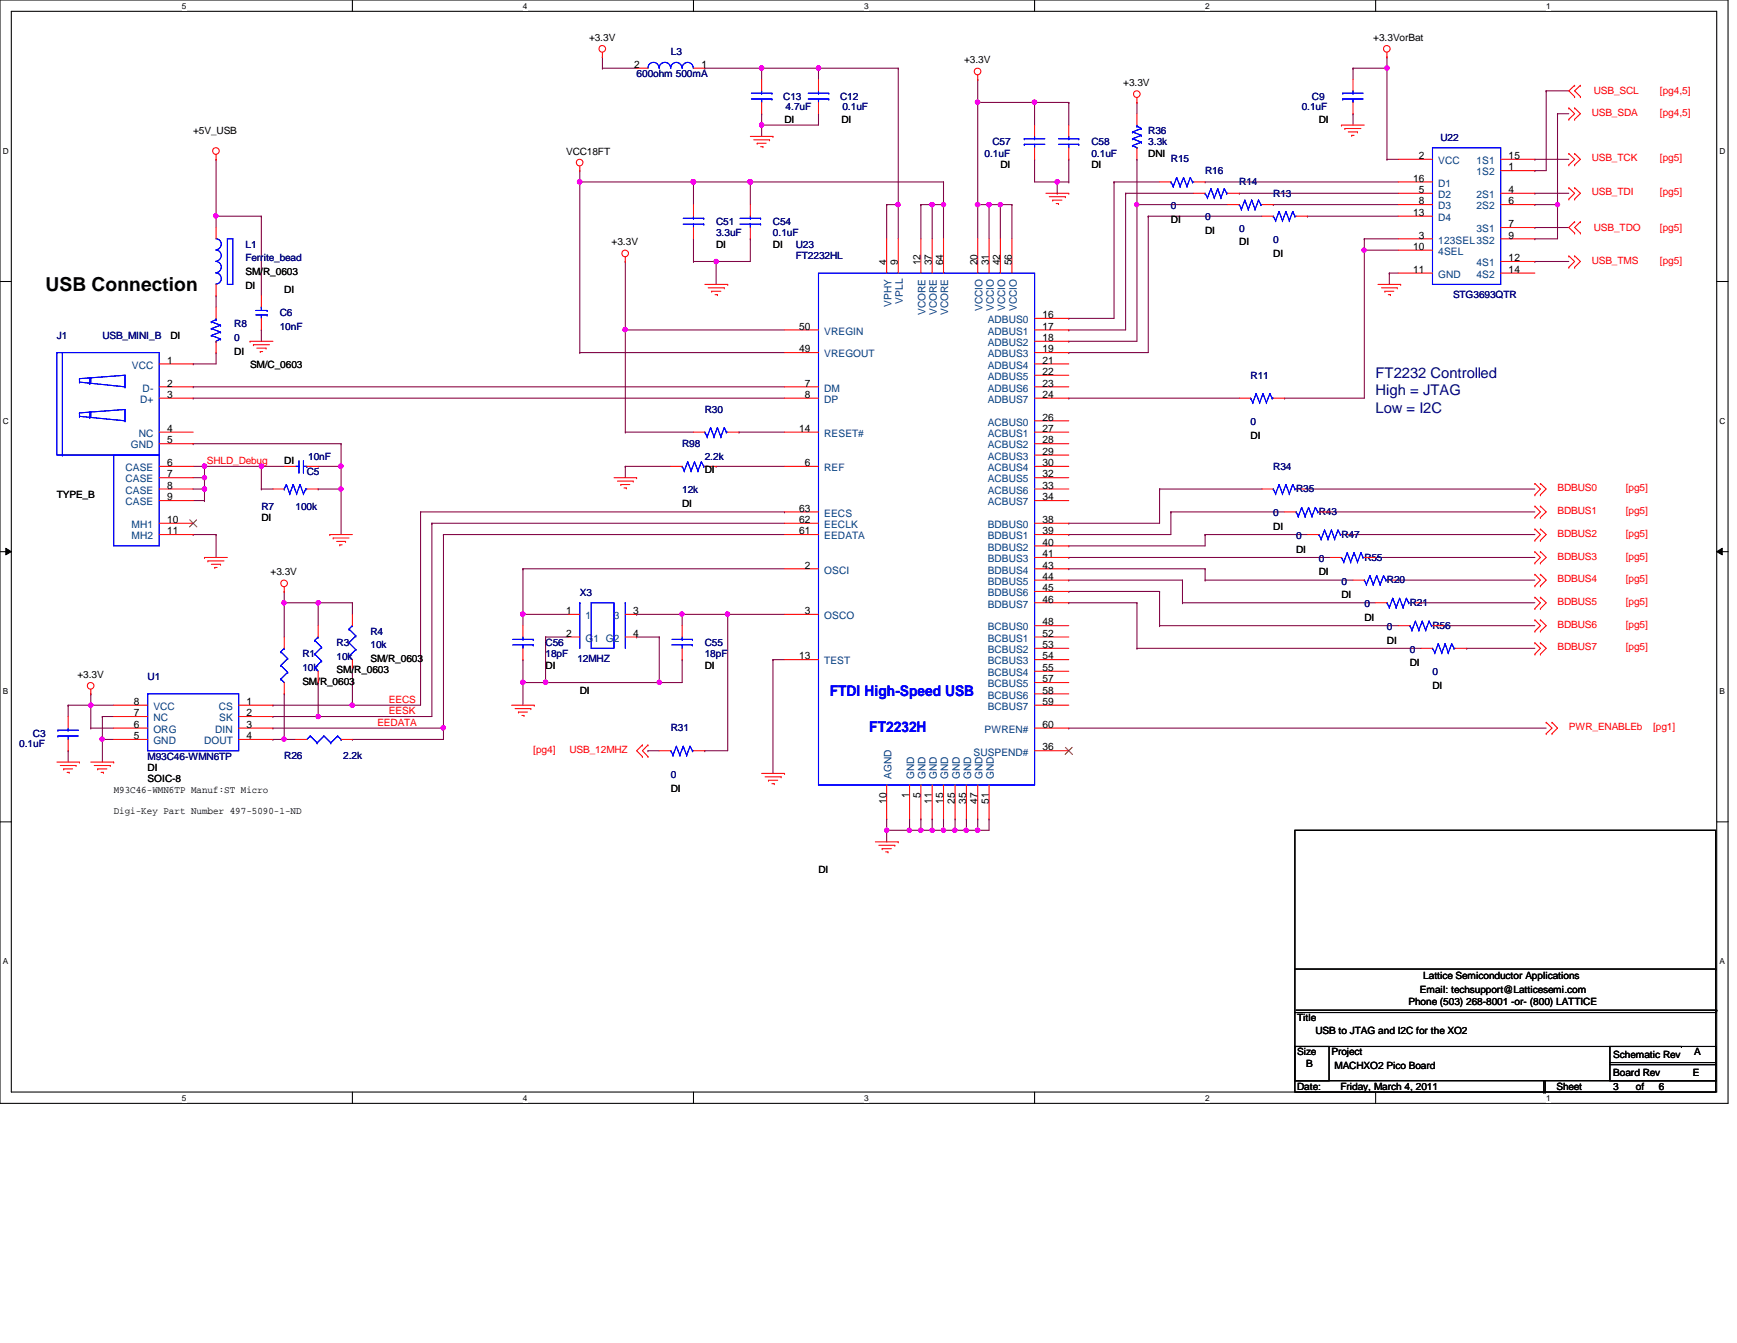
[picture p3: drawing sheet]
<svg xmlns="http://www.w3.org/2000/svg" width="279mm" height="216mm" viewBox="0 0 279 216" stroke-linecap="round" stroke-linejoin="round" font-family="sans-serif">
<defs><g id="words">
<text font-size="3.1" x="7.3" y="46.8">USB Connection</text>
<g font-size="2.4" fill="#000080">
<text x="221.3" y="60.7">FT2232 Controlled</text>
<text x="221.3" y="63.5">High = JTAG</text>
<text x="221.3" y="66.4">Low = I2C</text>
</g>
<g font-size="2.4" fill="#00f">
<text x="133.5" y="111.9">FTDI High-Speed USB</text>
<text x="139.8" y="117.6">FT2232H</text>
</g>
<g font-size="1.7">
<text x="102" y="10.9">2</text>
<text x="112.8" y="10.9">1</text>
<text x="227.3" y="29.2">16</text>
<text x="228.2" y="25.6">2</text>
<text x="242.7" y="27.4">1</text>
<text x="242.7" y="25.6">15</text>
<text x="227.3" y="34.7">13</text>
<text x="228.2" y="31">5</text>
<text x="228.2" y="32.9">8</text>
<text x="242.7" y="31">4</text>
<text x="242.7" y="32.9">6</text>
<text x="227.3" y="40.2">10</text>
<text x="228.2" y="38.4">3</text>
<text x="242.7" y="36.5">7</text>
<text x="242.7" y="38.4">9</text>
<text x="242.7" y="42">12</text>
<text x="142.6" y="42.6" transform="rotate(-90 142.6 42.6)">4</text>
<text x="144.4" y="42.6" transform="rotate(-90 144.4 42.6)">9</text>
<text x="148.1" y="42.6" transform="rotate(-90 148.1 42.6)">12</text>
<text x="149.9" y="42.6" transform="rotate(-90 149.9 42.6)">37</text>
<text x="151.7" y="42.6" transform="rotate(-90 151.7 42.6)">64</text>
<text x="157.2" y="42.6" transform="rotate(-90 157.2 42.6)">20</text>
<text x="159" y="42.6" transform="rotate(-90 159 42.6)">31</text>
<text x="160.9" y="42.6" transform="rotate(-90 160.9 42.6)">42</text>
<text x="162.7" y="42.6" transform="rotate(-90 162.7 42.6)">56</text>
<text x="227.3" y="43.9">11</text>
<text x="242.7" y="43.9">14</text>
<text x="128.5" y="53">50</text>
<text x="167.7" y="51.1">16</text>
<text x="167.7" y="53">17</text>
<text x="26.9" y="58.5">1</text>
<text x="128.5" y="56.6">49</text>
<text x="167.7" y="54.8">18</text>
<text x="167.7" y="56.6">19</text>
<text x="167.7" y="58.5">21</text>
<text x="26.9" y="62.1">2</text>
<text x="26.9" y="64">3</text>
<text x="129.5" y="62.1">7</text>
<text x="129.5" y="64">8</text>
<text x="167.7" y="60.3">22</text>
<text x="167.7" y="62.1">23</text>
<text x="167.7" y="64">24</text>
<text x="26.9" y="71.3">5</text>
<text x="26.9" y="69.4">4</text>
<text x="128.5" y="69.4">14</text>
<text x="167.7" y="67.6">26</text>
<text x="167.7" y="69.4">27</text>
<text x="167.7" y="71.3">28</text>
<text x="26.9" y="76.8">7</text>
<text x="26.9" y="74.9">6</text>
<text x="129.5" y="74.9">6</text>
<text x="167.7" y="73.1">29</text>
<text x="167.7" y="74.9">30</text>
<text x="167.7" y="76.8">32</text>
<text x="26.9" y="78.6">8</text>
<text x="26.9" y="80.4">9</text>
<text x="128.5" y="82.3">63</text>
<text x="167.7" y="78.6">33</text>
<text x="167.7" y="80.4">34</text>
<text x="26.9" y="84.1">10</text>
<text x="26.9" y="85.9">11</text>
<text x="128.5" y="84.1">62</text>
<text x="128.5" y="85.9">61</text>
<text x="167.7" y="84.1">38</text>
<text x="167.7" y="85.9">39</text>
<text x="167.7" y="87.7">40</text>
<text x="167.7" y="89.6">41</text>
<text x="129.5" y="91.4">2</text>
<text x="167.7" y="91.4">43</text>
<text x="167.7" y="93.2">44</text>
<text x="167.7" y="95">45</text>
<text x="91.1" y="98.7">1</text>
<text x="101.9" y="98.7">3</text>
<text x="129.5" y="98.7">3</text>
<text x="167.7" y="96.9">46</text>
<text x="167.7" y="100.5">48</text>
<text x="91.1" y="102.4">2</text>
<text x="101.9" y="102.4">4</text>
<text x="128.5" y="106">13</text>
<text x="167.7" y="102.4">52</text>
<text x="167.7" y="104.2">53</text>
<text x="167.7" y="106">54</text>
<text x="167.7" y="107.9">55</text>
<text x="21.5" y="113.3">8</text>
<text x="39.7" y="113.3">1</text>
<text x="167.7" y="109.7">57</text>
<text x="167.7" y="111.5">58</text>
<text x="167.7" y="113.3">59</text>
<text x="21.5" y="115.1">7</text>
<text x="21.5" y="117">6</text>
<text x="21.5" y="118.8">5</text>
<text x="39.7" y="115.1">2</text>
<text x="39.7" y="117">3</text>
<text x="39.7" y="118.8">4</text>
<text x="167.7" y="117">60</text>
<text x="167.7" y="120.6">36</text>
<text x="142.6" y="129.2" transform="rotate(-90 142.6 129.2)">10</text>
<text x="146.3" y="128.4" transform="rotate(-90 146.3 128.4)">1</text>
<text x="148.1" y="128.4" transform="rotate(-90 148.1 128.4)">5</text>
<text x="149.9" y="129.2" transform="rotate(-90 149.9 129.2)">11</text>
<text x="151.7" y="129.2" transform="rotate(-90 151.7 129.2)">15</text>
<text x="153.6" y="129.2" transform="rotate(-90 153.6 129.2)">25</text>
<text x="155.4" y="129.2" transform="rotate(-90 155.4 129.2)">35</text>
<text x="157.2" y="129.2" transform="rotate(-90 157.2 129.2)">47</text>
<text x="159" y="129.2" transform="rotate(-90 159 129.2)">51</text>
</g>
<g font-size="1.7" fill="#004080">
<text x="231.4" y="26.4">VCC</text>
<text x="237.5" y="28.2">1S2</text>
<text x="237.5" y="26.4">1S1</text>
<text x="231.4" y="31.8">D2</text>
<text x="231.4" y="33.7">D3</text>
<text x="231.4" y="35.5">D4</text>
<text x="231.4" y="30">D1</text>
<text x="237.5" y="31.8">2S1</text>
<text x="237.5" y="33.7">2S2</text>
<text x="231.4" y="39.2">123SEL3S2</text>
<text x="231.4" y="41">4SEL</text>
<text x="237.5" y="37.3">3S1</text>
<text x="231.4" y="44.7">GND</text>
<text x="237.5" y="42.8">4S1</text>
<text x="237.5" y="44.7">4S2</text>
<text x="132.6" y="53.8">VREGIN</text>
<text x="143.4" y="49.3" transform="rotate(-90 143.4 49.3)">VPHY</text>
<text x="145.2" y="48.8" transform="rotate(-90 145.2 48.8)">VPLL</text>
<text x="148.9" y="50.7" transform="rotate(-90 148.9 50.7)">VCORE</text>
<text x="150.7" y="50.7" transform="rotate(-90 150.7 50.7)">VCORE</text>
<text x="152.5" y="50.7" transform="rotate(-90 152.5 50.7)">VCORE</text>
<text x="158" y="50" transform="rotate(-90 158 50)">VCCIO</text>
<text x="158.9" y="51.9">ADBUS0</text>
<text x="158.9" y="53.8">ADBUS1</text>
<text x="159.9" y="50" transform="rotate(-90 159.9 50)">VCCIO</text>
<text x="161.7" y="50" transform="rotate(-90 161.7 50)">VCCIO</text>
<text x="163.5" y="50" transform="rotate(-90 163.5 50)">VCCIO</text>
<text x="21.2" y="59.3">VCC</text>
<text x="132.6" y="57.4">VREGOUT</text>
<text x="158.9" y="55.6">ADBUS2</text>
<text x="158.9" y="57.4">ADBUS3</text>
<text x="158.9" y="59.3">ADBUS4</text>
<text x="22.5" y="64.8">D+</text>
<text x="22.9" y="62.9">D-</text>
<text x="132.6" y="62.9">DM</text>
<text x="132.6" y="64.8">DP</text>
<text x="158.9" y="61.1">ADBUS5</text>
<text x="158.9" y="62.9">ADBUS6</text>
<text x="158.9" y="64.8">ADBUS7</text>
<text x="22.3" y="70.2">NC</text>
<text x="132.6" y="70.2">RESET#</text>
<text x="158.9" y="68.4">ACBUS0</text>
<text x="158.9" y="70.2">ACBUS1</text>
<text x="20.2" y="77.6">CASE</text>
<text x="20.2" y="75.7">CASE</text>
<text x="21" y="72.1">GND</text>
<text x="132.6" y="75.7">REF</text>
<text x="158.9" y="72.1">ACBUS2</text>
<text x="158.9" y="73.9">ACBUS3</text>
<text x="158.9" y="75.7">ACBUS4</text>
<text x="158.9" y="77.6">ACBUS5</text>
<text x="20.2" y="79.4">CASE</text>
<text x="20.2" y="81.2">CASE</text>
<text x="132.6" y="83.1">EECS</text>
<text x="158.9" y="79.4">ACBUS6</text>
<text x="158.9" y="81.2">ACBUS7</text>
<text x="21.2" y="84.9">MH1</text>
<text x="21.2" y="86.7">MH2</text>
<text x="132.6" y="84.9">EECLK</text>
<text x="132.6" y="86.7">EEDATA</text>
<text x="158.9" y="84.9">BDBUS0</text>
<text x="158.9" y="86.7">BDBUS1</text>
<text x="158.9" y="88.5">BDBUS2</text>
<text x="132.6" y="92.2">OSCI</text>
<text x="158.9" y="90.4">BDBUS3</text>
<text x="158.9" y="92.2">BDBUS4</text>
<text x="158.9" y="94">BDBUS5</text>
<text x="158.9" y="95.8">BDBUS6</text>
<text x="94.2" y="99.5">1</text>
<text x="98.7" y="99.5">3</text>
<text x="132.6" y="99.5">OSCO</text>
<text x="158.9" y="97.7">BDBUS7</text>
<text x="158.9" y="101.3">BCBUS0</text>
<text x="94.2" y="103.2">G1 G2</text>
<text x="132.6" y="106.8">TEST</text>
<text x="158.9" y="103.2">BCBUS1</text>
<text x="158.9" y="105">BCBUS2</text>
<text x="158.9" y="106.8">BCBUS3</text>
<text x="158.9" y="108.7">BCBUS4</text>
<text x="158.9" y="110.5">BCBUS5</text>
<text x="158.9" y="112.3">BCBUS6</text>
<text x="24.7" y="114.1">VCC</text>
<text x="24.7" y="116">NC</text>
<text x="24.7" y="117.8">ORG</text>
<text x="24.7" y="119.6">GND</text>
<text x="32.9" y="119.6">DOUT</text>
<text x="34.6" y="117.8">DIN</text>
<text x="35.2" y="114.1">CS</text>
<text x="35.3" y="116">SK</text>
<text x="158.4" y="117.8">PWREN#</text>
<text x="158.9" y="114.1">BCBUS7</text>
<text x="143.4" y="125.3" transform="rotate(-90 143.4 125.3)">AGND</text>
<text x="147.1" y="125.3" transform="rotate(-90 147.1 125.3)">GND</text>
<text x="148.9" y="125.3" transform="rotate(-90 148.9 125.3)">GND</text>
<text x="150.7" y="125.3" transform="rotate(-90 150.7 125.3)">GND</text>
<text x="152.5" y="125.3" transform="rotate(-90 152.5 125.3)">GND</text>
<text x="154.4" y="125.3" transform="rotate(-90 154.4 125.3)">GND</text>
<text x="156.2" y="125.3" transform="rotate(-90 156.2 125.3)">GND</text>
<text x="156.6" y="121.5">SUSPEND#</text>
<text x="158" y="125.3" transform="rotate(-90 158 125.3)">GND</text>
<text x="159.9" y="125.3" transform="rotate(-90 159.9 125.3)">GND</text>
</g>
<g font-size="1.6">
<text x="94.7" y="6.6">+3.3V</text>
<text x="155.1" y="10.2">+3.3V</text>
<text x="220.9" y="6.6">+3.3VorBat</text>
<text x="180.7" y="13.9">+3.3V</text>
<text x="31.1" y="21.5">+5V_USB</text>
<text x="126.2" y="19.7">DI</text>
<text x="135.3" y="19.7">DI</text>
<text x="212.1" y="19.7">DI</text>
<text x="91.1" y="24.8">VCC18FT</text>
<text x="160.9" y="27.1">DI</text>
<text x="175.6" y="27.1">DI</text>
<text x="184.7" y="25.2">DNI</text>
<text x="188.3" y="35.8">DI</text>
<text x="98.4" y="39.5">+3.3V</text>
<text x="115.2" y="39.8">DI</text>
<text x="124.3" y="39.8">DI</text>
<text x="193.8" y="37.6">DI</text>
<text x="199.3" y="39.5">DI</text>
<text x="204.8" y="41.3">DI</text>
<text x="39.5" y="44.2">SM/R_0603</text>
<text x="39.5" y="46.4">DI</text>
<text x="45.7" y="47.2">DI</text>
<text x="27.4" y="54.5">DI</text>
<text x="37.7" y="57">DI</text>
<text x="40.2" y="59.2">SM/C_0603</text>
<text x="201.2" y="70.6">DI</text>
<text x="45.7" y="74.6">DI</text>
<text x="113.4" y="76">DI</text>
<text x="9.1" y="80.1">TYPE_B</text>
<text x="42" y="83.7">DI</text>
<text x="109.7" y="81.5">DI</text>
<text x="204.8" y="85.2">DI</text>
<text x="208.5" y="88.9">DI</text>
<text x="43.5" y="92.5">+3.3V</text>
<text x="212.1" y="92.5">DI</text>
<text x="215.8" y="96.2">DI</text>
<text x="219.5" y="99.8">DI</text>
<text x="59.6" y="106.4">SM/R_0603</text>
<text x="87.8" y="107.5">DI</text>
<text x="113.4" y="107.5">DI</text>
<text x="223.1" y="103.5">DI</text>
<text x="226.8" y="107.1">DI</text>
<text x="12.4" y="109">+3.3V</text>
<text x="48.6" y="110.1">SM/R_0603</text>
<text x="54.1" y="108.2">SM/R_0603</text>
<text x="93.3" y="111.5">DI</text>
<text x="230.4" y="110.8">DI</text>
<text x="23.7" y="125.8">SOIC-8</text>
<text x="23.7" y="124">DI</text>
<text x="18.3" y="127.5">M93C46-WMN6TP Manuf:ST Micro</text>
<text x="18.3" y="130.9">Digi-Key Part Number 497-5090-1-ND</text>
<text x="107.9" y="127.3">DI</text>
<text x="131.7" y="140.4">DI</text>
<text x="226.6" y="161.6">Phone (503) 268-8001 -or- (800) LATTICE</text>
<text x="228.4" y="159.6">Email: techsupport@Latticesemi.com</text>
<text x="228.9" y="157.4">Lattice Semiconductor Applications</text>
<text x="208.7" y="164.2">Title</text>
<text x="211.6" y="166.2">USB to JTAG and I2C for the XO2</text>
<text x="208.7" y="169.7">Size</text>
<text x="210.1" y="171.5">B</text>
<text x="214.2" y="169.7">Project</text>
<text x="214.7" y="171.9">MACHXO2 Pico Board</text>
<text x="259.5" y="173">Board Rev</text>
<text x="259.5" y="170.1">Schematic Rev</text>
<text x="272.3" y="173">E</text>
<text x="272.5" y="169.7">A</text>
<text x="208.7" y="175.2">Date:</text>
<text x="215.6" y="175.2">Friday, March 4, 2011</text>
<text x="250.4" y="175.2">Sheet</text>
<text x="259.5" y="175.2">3</text>
<text x="263.1" y="175.2">of</text>
<text x="266.8" y="175.2">6</text>
</g>
<g font-size="1.6" fill="#000080">
<text x="107.9" y="8.8">L3</text>
<text x="102.4" y="12.4">600ohm 500mA</text>
<text x="126" y="16">C13</text>
<text x="126.4" y="17.7">4.7uF</text>
<text x="135.1" y="16">C12</text>
<text x="135.5" y="17.7">0.1uF</text>
<text x="209.4" y="17.7">0.1uF</text>
<text x="211" y="16">C9</text>
<text x="159.6" y="23.4">C57</text>
<text x="175.6" y="23.4">C58</text>
<text x="184.7" y="21.5">R36</text>
<text x="184.7" y="23.4">3.3k</text>
<text x="231.7" y="22.6">U22</text>
<text x="158.4" y="25.2">0.1uF</text>
<text x="175.6" y="25.2">0.1uF</text>
<text x="188.3" y="26.1">R15</text>
<text x="193.8" y="27.9">R16</text>
<text x="199.3" y="29.8">R14</text>
<text x="188.3" y="33.6">0</text>
<text x="193.8" y="35.4">0</text>
<text x="204.8" y="31.6">R13</text>
<text x="39.5" y="39.8">L1</text>
<text x="115.2" y="36.2">C51</text>
<text x="115.2" y="38">3.3uF</text>
<text x="124.3" y="36.2">C54</text>
<text x="124.3" y="38">0.1uF</text>
<text x="128" y="41.7">FT2232HL</text>
<text x="128" y="39.8">U23</text>
<text x="199.3" y="37.3">0</text>
<text x="204.8" y="39.1">0</text>
<text x="39.5" y="42">Ferrite_bead</text>
<text x="233.7" y="47.9">STG3693QTR</text>
<text x="37.7" y="52.6">R8</text>
<text x="45" y="50.8">C6</text>
<text x="45" y="53">10nF</text>
<text x="9.1" y="54.5">J1</text>
<text x="16.5" y="54.5">USB_MINI_B</text>
<text x="37.7" y="54.8">0</text>
<text x="201.2" y="60.9">R11</text>
<text x="109.7" y="71.8">R98</text>
<text x="113.4" y="66.3">R30</text>
<text x="201.2" y="68.4">0</text>
<text x="49.4" y="76.4">C5</text>
<text x="49.6" y="73.9">10nF</text>
<text x="113.4" y="73.9">2.2k</text>
<text x="204.8" y="75.5">R34</text>
<text x="42" y="81.9">R7</text>
<text x="47.5" y="81.9">100k</text>
<text x="109.7" y="79.3">12k</text>
<text x="204.8" y="83">0</text>
<text x="208.5" y="79.2">R35</text>
<text x="212.1" y="82.8">R43</text>
<text x="208.5" y="86.7">0</text>
<text x="215.8" y="86.5">R47</text>
<text x="93.3" y="95.8">X3</text>
<text x="212.1" y="90.3">0</text>
<text x="215.8" y="94">0</text>
<text x="219.5" y="90.1">R55</text>
<text x="223.1" y="93.8">R20</text>
<text x="219.5" y="97.6">0</text>
<text x="223.1" y="101.3">0</text>
<text x="226.8" y="97.5">R21</text>
<text x="230.4" y="101.1">R56</text>
<text x="48.6" y="105.7">R1</text>
<text x="48.6" y="107.9">10k</text>
<text x="54.1" y="103.8">R3</text>
<text x="54.1" y="106">10k</text>
<text x="59.6" y="102">R4</text>
<text x="59.6" y="104.2">10k</text>
<text x="87.8" y="103.8">C56</text>
<text x="87.8" y="105.7">18pF</text>
<text x="92.9" y="106.4">12MHZ</text>
<text x="113.4" y="103.8">C55</text>
<text x="113.4" y="105.7">18pF</text>
<text x="226.8" y="104.9">0</text>
<text x="23.7" y="109.3">U1</text>
<text x="230.4" y="108.6">0</text>
<text x="5.3" y="118.5">C3</text>
<text x="107.9" y="117.6">R31</text>
<text x="3.1" y="120.1">0.1uF</text>
<text x="23.7" y="122.1">M93C46-WMN6TP</text>
<text x="45.7" y="122">R26</text>
<text x="55.2" y="122">2.2k</text>
<text x="107.9" y="125.1">0</text>
</g>
<g font-size="1.6" fill="#f00">
<text x="256.4" y="15.2">USB_SCL</text>
<text x="267" y="15.2">[pg4,5]</text>
<text x="256" y="18.6">USB_SDA</text>
<text x="267" y="18.6">[pg4,5]</text>
<text x="256" y="26">USB_TCK</text>
<text x="267" y="26">[pg5]</text>
<text x="256" y="31.4">USB_TDI</text>
<text x="267" y="31.4">[pg5]</text>
<text x="256.4" y="37.1">USB_TDO</text>
<text x="267" y="37.1">[pg5]</text>
<text x="256" y="42.4">USB_TMS</text>
<text x="267" y="42.4">[pg5]</text>
<text x="33.3" y="74.6">SHLD_Debug</text>
<text x="250.5" y="82.6">BDBUS1</text>
<text x="250.5" y="79">BDBUS0</text>
<text x="261.5" y="82.6">[pg5]</text>
<text x="261.5" y="79">[pg5]</text>
<text x="250.5" y="86.3">BDBUS2</text>
<text x="250.5" y="90">BDBUS3</text>
<text x="261.5" y="86.3">[pg5]</text>
<text x="261.5" y="90">[pg5]</text>
<text x="250.5" y="93.6">BDBUS4</text>
<text x="261.5" y="93.6">[pg5]</text>
<text x="250.5" y="97.2">BDBUS5</text>
<text x="250.5" y="100.9">BDBUS6</text>
<text x="261.5" y="97.2">[pg5]</text>
<text x="261.5" y="100.9">[pg5]</text>
<text x="250.5" y="104.6">BDBUS7</text>
<text x="261.5" y="104.6">[pg5]</text>
<text x="62.6" y="113">EECS</text>
<text x="60.7" y="116.7">EEDATA</text>
<text x="62.6" y="114.8">EESK</text>
<text x="252.3" y="117.4">PWR_ENABLEb</text>
<text x="265.9" y="117.4">[pg1]</text>
<text x="85.8" y="121">[pg4]</text>
<text x="91.6" y="121">USB_12MHZ</text>
</g>
<g font-size="1.3">
<text x="29.3" y="1.4">5</text>
<text x="84.1" y="1.4">4</text>
<text x="139" y="1.4">3</text>
<text x="193.8" y="1.4">2</text>
<text x="248.7" y="1.4">1</text>
<text x=".5" y="24.7">D</text>
<text x="276.6" y="24.7">D</text>
<text x=".5" y="68.2">C</text>
<text x="276.6" y="68.2">C</text>
<text x=".5" y="111.6">B</text>
<text x="276.6" y="111.6">B</text>
<text x=".5" y="155">A</text>
<text x="276.6" y="155">A</text>
<text x="29.3" y="177">5</text>
<text x="84.1" y="177">4</text>
<text x="139" y="177">3</text>
<text x="193.8" y="177">2</text>
<text x="248.7" y="177">1</text>
</g>
</g></defs>
<path d="M0 0h278v177.4h-278zM1.8 1.8h274.3v173.8h-274.3z" fill="none" stroke="#000" stroke-width=".17"/>
<g fill="#fff">
<path d="M29.3 .2h.7v1.5h-.7z"/>
<path d="M29.3 175.8h.7v1.4h-.7z"/>
</g>
<path d="M56.7 0v1.8M56.7 175.6v1.8" fill="none" stroke="#000" stroke-width=".17"/>
<g fill="#fff">
<path d="M84.1 .2h.7v1.5h-.7z"/>
<path d="M84.1 175.8h.7v1.4h-.7z"/>
</g>
<path d="M111.5 0v1.8M111.5 175.6v1.8" fill="none" stroke="#000" stroke-width=".17"/>
<g fill="#fff">
<path d="M139 .2h.7v1.5h-.7z"/>
<path d="M139 175.8h.7v1.4h-.7z"/>
</g>
<path d="M166.4 0v1.8M166.4 175.6v1.8" fill="none" stroke="#000" stroke-width=".17"/>
<g fill="#fff">
<path d="M193.8 .2h.8v1.5h-.8z"/>
<path d="M193.8 175.8h.8v1.4h-.8z"/>
</g>
<path d="M221.3 0v1.8M221.3 175.6v1.8" fill="none" stroke="#000" stroke-width=".17"/>
<g fill="#fff">
<path d="M248.7 .2h.7v1.5h-.7z"/>
<path d="M248.7 175.8h.7v1.4h-.7z"/>
<path d="M.5 23.5h.9v1.5h-.9z"/>
<path d="M276.6 23.5h.9v1.5h-.9z"/>
<path d="M.5 67h.9v1.5h-.9z"/>
<path d="M276.6 67h.9v1.5h-.9z"/>
</g>
<path d="M0 45.3h1.8M276.1 45.3h1.9" fill="none" stroke="#000" stroke-width=".17"/>
<g fill="#fff">
<path d="M.5 110.4h.8v1.5h-.8z"/>
<path d="M276.6 110.4h.9v1.5h-.9z"/>
</g>
<path d="M0 88.7h1.8M276.1 88.7h1.9" fill="none" stroke="#000" stroke-width=".17"/>
<path d="M.9 88.1l.9 .6-.9 .5zM276.1 88.7l.9-.6v1.1z" fill="#000"/>
<path d="M.9 88.1l.9 .6-.9 .5zM276.1 88.7l.9-.6v1.1z" fill="none" stroke="#000" stroke-width=".16"/>
<g fill="#fff">
<path d="M.5 153.8h.8v1.5h-.8z"/>
<path d="M276.6 153.8h.9v1.5h-.9z"/>
</g>
<path d="M0 132.1h1.8M276.1 132.1h1.9" fill="none" stroke="#000" stroke-width=".17"/>
<g fill="none" stroke="#800040" stroke-width=".17">
<path d="M71.3 85.9h.1M71.3 85.9h54.9M11 113.4h.1M11 113.4v1.8M14.6 113.4h.1M14.6 117.1h.1M14.6 113.4h3.7M14.6 117.1h3.7M16.5 115.2h.1M16.5 115.2h1.8M43.9 117.1h.1M43.9 117.1h27.4"/>
<path d="M51.2 115.2h.1M51.2 115.2h18.3"/>
</g>
<circle cx="71.3" cy="117" r=".34" fill="#f0f"/>
<circle cx="71.3" cy="117" r=".34" fill="none" stroke="#f0f" stroke-width=".17"/>
<path d="M14.6 111.5h.1M14.6 111.5v1.9M16.5 118.9h.1M16.5 118.9h1.8M16.5 118.9v3.6M56.7 118.9h.1M56.7 118.9h14.6" fill="none" stroke="#800040" stroke-width=".17"/>
<circle cx="16.4" cy="118.8" r=".34" fill="#f0f"/>
<circle cx="16.4" cy="118.8" r=".34" fill="none" stroke="#f0f" stroke-width=".17"/>
<g fill="none" stroke="#800040" stroke-width=".17">
<path d="M31.1 64h.1M31.1 62.2h.1M31.1 64h95.1M31.1 62.2h95.1M67.6 82.3h.1M67.6 82.3v31.1M69.5 84.1h.1M69.5 84.1v31.1M69.5 84.1h56.7M71.3 85.9h.1M71.3 85.9v33M14.6 113.4h.1"/>
<path d="M14.6 113.4v3.7M16.5 115.2h.1M16.5 115.2v3.7M71.3 117.1h.1M124.3 106h.1M124.3 106h1.9M124.3 106v18.3M11 120.7h.1M11 120.7v1.8"/>
</g>
<circle cx="14.6" cy="113.4" r=".34" fill="#f0f"/>
<circle cx="14.6" cy="113.4" r=".34" fill="none" stroke="#f0f" stroke-width=".17"/>
<path d="M32.9 75h.1M32.9 75h9.1" fill="none" stroke="#800040" stroke-width=".17"/>
<circle cx="42" cy="74.9" r=".35" fill="#f0f"/>
<circle cx="42" cy="74.9" r=".35" fill="none" stroke="#f0f" stroke-width=".17"/>
<circle cx="32.9" cy="74.9" r=".35" fill="#f0f"/>
<circle cx="32.9" cy="74.9" r=".35" fill="none" stroke="#f0f" stroke-width=".17"/>
<path d="M51.2 75h.1M51.2 75h3.7M31.1 85.9h.1M31.1 85.9h3.7M34.8 85.9h.1M34.8 85.9v3.7" fill="none" stroke="#800040" stroke-width=".17"/>
<circle cx="54.8" cy="74.9" r=".35" fill="#f0f"/>
<circle cx="54.8" cy="74.9" r=".35" fill="none" stroke="#f0f" stroke-width=".17"/>
<path d="M51.2 78.6h.1M51.2 78.6h3.7M54.9 71.3h.1M54.9 71.3v3.7" fill="none" stroke="#800040" stroke-width=".17"/>
<circle cx="54.8" cy="78.6" r=".34" fill="#f0f"/>
<circle cx="54.8" cy="78.6" r=".34" fill="none" stroke="#f0f" stroke-width=".17"/>
<path d="M31.1 75h1.8M31.1 76.8h1.8M32.9 75h.1M32.9 76.8h.1M54.9 75h.1M54.9 75v3.6M31.1 80.5h1.8M32.9 80.5h.1" fill="none" stroke="#800040" stroke-width=".17"/>
<circle cx="32.9" cy="76.8" r=".34" fill="#f0f"/>
<circle cx="32.9" cy="76.8" r=".34" fill="none" stroke="#f0f" stroke-width=".17"/>
<path d="M32.9 78.6h.1M32.9 78.6v1.9" fill="none" stroke="#800040" stroke-width=".17"/>
<circle cx="32.9" cy="78.6" r=".34" fill="#f0f"/>
<circle cx="32.9" cy="78.6" r=".34" fill="none" stroke="#f0f" stroke-width=".17"/>
<g fill="none" stroke="#800040" stroke-width=".17">
<path d="M34.8 34.8h.1M34.8 25.6h.1M34.8 25.6v11M34.8 34.8h7.2M42 34.8h.1M42 34.8v12.7M31.1 58.5h.1M31.1 58.5h3.7M42 53h.1M42 53v1.9M31.1 71.3h.1M31.1 78.6h1.8"/>
<path d="M31.1 71.3h23.8M32.9 78.6h.1M42 78.6h.1M42 75h.1M42 78.6h1.9M42 75v3.6M54.9 78.6h.1M54.9 78.6v7.3"/>
</g>
<circle cx="34.7" cy="34.7" r=".34" fill="#f0f"/>
<circle cx="34.7" cy="34.7" r=".34" fill="none" stroke="#f0f" stroke-width=".17"/>
<path d="M250.5 32.9h.1M250.5 32.9v5.5M34.8 47.5h.1M34.8 56.7h.1M34.8 47.5v1.9M34.8 56.7v1.8" fill="none" stroke="#800040" stroke-width=".17"/>
<circle cx="250.5" cy="32.9" r=".34" fill="#f0f"/>
<circle cx="250.5" cy="32.9" r=".34" fill="none" stroke="#f0f" stroke-width=".17"/>
<g fill="none" stroke="#800040" stroke-width=".17">
<path d="M182.9 16.5h.1M182.9 16.5v1.8M223.1 11h.1M223.1 11v14.6M248.7 14.6h.1M248.7 14.6v12.8M248.7 14.6h3.6M250.5 18.3h.1M250.5 18.3v14.6M250.5 18.3h1.8M179.2 29.3h.1M179.2 29.3h7.3"/>
<path d="M179.2 29.3v21.9M181.1 31.1h.1M181.1 31.1h10.9M182.9 25.6h.1M182.9 32.9h.1M182.9 25.6v7.3M182.9 32.9h14.6M184.7 34.8h.1M184.7 34.8h18.3M219.5 40.2h.1M219.5 40.2h5.4M171.9 64h.1"/>
<path d="M171.9 64h27.4M186.5 78.6h.1M186.5 78.6v5.5h-14.6M206.6 64h.1M206.6 64h12.9M171.9 84.1h.1M171.9 85.9h.1M171.9 87.8h.1M171.9 89.6h.1M171.9 91.4h.1M171.9 89.6h42.1M171.9 91.4h21.9"/>
<path d="M188.3 82.3h.1M188.3 82.3v3.6h-16.4M193.8 85.9h.1M193.8 93.3h.1M193.8 91.4h.1M193.8 85.9h16.5M193.8 85.9v1.9h-21.9M193.8 91.4v1.9M193.8 93.3h23.8M171.9 117.1h.1M171.9 117.1h76.8"/>
</g>
<circle cx="223.1" cy="10.9" r=".35" fill="#f0f"/>
<circle cx="223.1" cy="10.9" r=".35" fill="none" stroke="#f0f" stroke-width=".17"/>
<path d="M181.1 31.1h.1M181.1 31.1v21.9h-9.2M182.9 32.9h.1M182.9 32.9v22h-11M223.1 25.6h.1M223.1 25.6h1.8M171.9 53h.1M171.9 54.9h.1" fill="none" stroke="#800040" stroke-width=".17"/>
<circle cx="182.8" cy="32.9" r=".34" fill="#f0f"/>
<circle cx="182.8" cy="32.9" r=".34" fill="none" stroke="#f0f" stroke-width=".17"/>
<g fill="none" stroke="#800040" stroke-width=".17">
<path d="M217.6 11h.1M223.1 9.1h.1M223.1 9.1v1.9h-5.5M184.7 34.8h.1M184.7 34.8v21.9h-12.8M219.5 38.4h.1M219.5 38.4h5.4M246.9 25.6h.1M246.9 31.1h.1M246.9 38.4h.1M246.9 25.6h5.4M246.9 31.1h5.4"/>
<path d="M246.9 38.4h3.6M171.9 56.7h.1M219.5 40.2h.1M219.5 40.2v23.8M223.5 43.9h.1M223.5 43.9h1.4M246.9 42h.1M246.9 42h5.4"/>
</g>
<circle cx="219.4" cy="40.2" r=".34" fill="#f0f"/>
<circle cx="219.4" cy="40.2" r=".34" fill="none" stroke="#f0f" stroke-width=".17"/>
<g fill="none" stroke="#800040" stroke-width=".17">
<path d="M217.6 18.3h.1M217.6 11h.1M217.6 11v1.8M217.6 18.3v1.8M193.8 29.3h.1M193.8 29.3h31.1M199.3 31.1h.1M199.3 31.1h25.6M204.8 32.9h.1M204.8 32.9h20.1M210.3 34.8h.1M210.3 34.8h14.6"/>
<path d="M219.5 38.4h.1M219.5 38.4v1.8M246.9 27.4h.1M246.9 36.6h.1M246.9 32.9h.1M246.9 27.4h1.8M246.9 36.6h5.4M246.9 32.9h3.6M171.9 51.2h.1M171.9 51.2h7.3M223.5 43.9h.1M223.5 43.9v1.8"/>
<path d="M186.5 78.6h.1M186.5 78.6h16.5M210.3 78.6h.1M210.3 78.6h36.6M171.9 93.3h.1M171.9 95.1h.1M171.9 96.9h.1M171.9 96.9h11M171.9 93.3h18.3M171.9 95.1h14.6M182.9 96.9h.1M182.9 96.9v7.3"/>
<path d="M186.5 95.1h.1M186.5 95.1v5.5M188.3 82.3h.1M188.3 82.3h18.3M190.2 96.9h.1M190.2 93.3h.1M190.2 96.9h31.1M190.2 93.3v3.6M214 82.3h.1M214 82.3h32.9M217.6 85.9h.1M217.6 85.9h29.3"/>
<path d="M221.3 89.6h.1M221.3 89.6h25.6M224.9 93.3h.1M224.9 93.3h22M228.6 96.9h.1M228.6 96.9h18.3M182.9 104.2h.1M182.9 104.2h45.7M186.5 100.6h.1M186.5 100.6h38.4M232.2 100.6h.1M232.2 100.6h14.7"/>
<path d="M235.9 104.2h.1M235.9 104.2h11M142.6 133.5h.1M142.6 133.5v1.8M146.3 133.5h.1M146.3 133.5h3.6M148.1 133.5h.1"/>
</g>
<circle cx="148.1" cy="133.5" r=".36" fill="#f0f"/>
<circle cx="148.1" cy="133.5" r=".36" fill="none" stroke="#f0f" stroke-width=".17"/>
<circle cx="146.3" cy="133.5" r=".34" fill="#f0f"/>
<circle cx="146.3" cy="133.5" r=".34" fill="none" stroke="#f0f" stroke-width=".17"/>
<path d="M142.6 133.5h.1M142.6 131.7h.1M142.6 133.5h3.7M142.6 131.7v1.8M151.8 131.7h.1M151.8 131.7v1.8" fill="none" stroke="#800040" stroke-width=".17"/>
<circle cx="142.6" cy="133.5" r=".34" fill="#f0f"/>
<circle cx="142.6" cy="133.5" r=".34" fill="none" stroke="#f0f" stroke-width=".17"/>
<path d="M148.1 131.7h.1M148.1 131.7v1.8M149.9 133.5h.1M149.9 133.5h1.9" fill="none" stroke="#800040" stroke-width=".17"/>
<circle cx="149.9" cy="133.5" r=".34" fill="#f0f"/>
<circle cx="149.9" cy="133.5" r=".34" fill="none" stroke="#f0f" stroke-width=".17"/>
<path d="M146.3 131.7h.1M146.3 131.7v1.8M149.9 131.7h.1M149.9 131.7v1.8M151.8 133.5h.1M151.8 133.5h1.8" fill="none" stroke="#800040" stroke-width=".17"/>
<circle cx="151.8" cy="133.5" r=".34" fill="#f0f"/>
<circle cx="151.8" cy="133.5" r=".34" fill="none" stroke="#f0f" stroke-width=".17"/>
<path d="M153.6 131.7h.1M153.6 133.5h.1M153.6 131.7v1.8M153.6 133.5h1.8" fill="none" stroke="#800040" stroke-width=".17"/>
<circle cx="153.6" cy="133.5" r=".34" fill="#f0f"/>
<circle cx="153.6" cy="133.5" r=".34" fill="none" stroke="#f0f" stroke-width=".17"/>
<path d="M155.4 131.7h.1M155.4 133.5h.1M155.4 131.7v1.8M155.4 133.5h1.9" fill="none" stroke="#800040" stroke-width=".17"/>
<circle cx="155.4" cy="133.5" r=".34" fill="#f0f"/>
<circle cx="155.4" cy="133.5" r=".34" fill="none" stroke="#f0f" stroke-width=".17"/>
<path d="M157.3 131.7h.1M157.3 133.5h.1M157.3 131.7v1.8M157.3 133.5h1.8" fill="none" stroke="#800040" stroke-width=".17"/>
<circle cx="157.2" cy="133.5" r=".36" fill="#f0f"/>
<circle cx="157.2" cy="133.5" r=".36" fill="none" stroke="#f0f" stroke-width=".17"/>
<g fill="none" stroke="#800040" stroke-width=".17">
<path d="M96.9 11h.1M96.9 9.1h.1M96.9 11h5.5M96.9 9.1v1.9M131.7 11h.1M131.7 11h12.8M144.5 11h.1M144.5 11v27.4M142.6 32.9h.1M142.6 32.9v5.5M142.6 32.9h1.9M144.5 32.9h.1"/>
<path d="M159.1 131.7h.1M159.1 131.7v1.8"/>
</g>
<circle cx="144.4" cy="32.9" r=".34" fill="#f0f"/>
<circle cx="144.4" cy="32.9" r=".34" fill="none" stroke="#f0f" stroke-width=".17"/>
<path d="M122.5 11h.1M122.5 11v1.8" fill="none" stroke="#800040" stroke-width=".17"/>
<circle cx="122.5" cy="10.9" r=".35" fill="#f0f"/>
<circle cx="122.5" cy="10.9" r=".35" fill="none" stroke="#f0f" stroke-width=".17"/>
<path d="M131.7 18.3h.1M131.7 18.3v1.8h-9.2M122.5 20.1h.1" fill="none" stroke="#800040" stroke-width=".17"/>
<circle cx="122.5" cy="20.1" r=".35" fill="#f0f"/>
<circle cx="122.5" cy="20.1" r=".35" fill="none" stroke="#f0f" stroke-width=".17"/>
<path d="M122.5 18.3h.1M122.5 18.3v1.8M131.7 11h.1M131.7 11v1.8" fill="none" stroke="#800040" stroke-width=".17"/>
<circle cx="131.6" cy="10.9" r=".35" fill="#f0f"/>
<circle cx="131.6" cy="10.9" r=".35" fill="none" stroke="#f0f" stroke-width=".17"/>
<path d="M113.4 11h.1M113.4 11h18.3M122.5 11h.1M122.5 20.1h.1M122.5 20.1v1.8M159.1 32.9h.1M159.1 32.9h1.8M162.8 32.9h.1M162.8 32.9v5.5" fill="none" stroke="#800040" stroke-width=".17"/>
<circle cx="159.1" cy="32.9" r=".34" fill="#f0f"/>
<circle cx="159.1" cy="32.9" r=".34" fill="none" stroke="#f0f" stroke-width=".17"/>
<path d="M157.3 32.9h.1M157.3 32.9v5.5M157.3 32.9h1.8M159.1 32.9h.1M159.1 32.9v5.5" fill="none" stroke="#800040" stroke-width=".17"/>
<circle cx="159.1" cy="32.9" r=".34" fill="#f0f"/>
<circle cx="159.1" cy="32.9" r=".34" fill="none" stroke="#f0f" stroke-width=".17"/>
<path d="M160.9 32.9h.1M160.9 32.9h1.9M160.9 32.9v5.5" fill="none" stroke="#800040" stroke-width=".17"/>
<circle cx="160.9" cy="32.9" r=".34" fill="#f0f"/>
<circle cx="160.9" cy="32.9" r=".34" fill="none" stroke="#f0f" stroke-width=".17"/>
<path d="M120.7 29.3h.1M120.7 29.3h31.1" fill="none" stroke="#800040" stroke-width=".17"/>
<circle cx="120.7" cy="29.2" r=".37" fill="#f0f"/>
<circle cx="120.7" cy="29.2" r=".37" fill="none" stroke="#f0f" stroke-width=".17"/>
<path d="M115.2 42h.1M115.2 42v3.7" fill="none" stroke="#800040" stroke-width=".17"/>
<circle cx="115.2" cy="42" r=".34" fill="#f0f"/>
<circle cx="115.2" cy="42" r=".34" fill="none" stroke="#f0f" stroke-width=".17"/>
<path d="M151.8 32.9h.1M151.8 32.9v5.5M111.5 42h.1M111.5 42h3.7" fill="none" stroke="#800040" stroke-width=".17"/>
<circle cx="151.8" cy="32.9" r=".34" fill="#f0f"/>
<circle cx="151.8" cy="32.9" r=".34" fill="none" stroke="#f0f" stroke-width=".17"/>
<path d="M148.1 32.9h.1M148.1 32.9v5.5M148.1 32.9h1.8M149.9 32.9h.1M149.9 32.9v5.5" fill="none" stroke="#800040" stroke-width=".17"/>
<circle cx="149.9" cy="32.9" r=".34" fill="#f0f"/>
<circle cx="149.9" cy="32.9" r=".34" fill="none" stroke="#f0f" stroke-width=".17"/>
<path d="M149.9 32.9h.1M149.9 32.9h1.9" fill="none" stroke="#800040" stroke-width=".17"/>
<circle cx="149.9" cy="32.9" r=".34" fill="#f0f"/>
<circle cx="149.9" cy="32.9" r=".34" fill="none" stroke="#f0f" stroke-width=".17"/>
<g fill="none" stroke="#800040" stroke-width=".17">
<path d="M93.3 29.3h.1M93.3 29.3v27.4M111.5 29.3h.1M111.5 38.4h.1M111.5 29.3v3.6M111.5 38.4v3.6M120.7 29.3h.1M120.7 38.4h.1M120.7 29.3v3.6M120.7 38.4v3.6h-5.5M151.8 29.3h.1M151.8 29.3v3.6"/>
<path d="M115.2 42h.1"/>
</g>
<circle cx="93.2" cy="29.2" r=".37" fill="#f0f"/>
<circle cx="93.2" cy="29.2" r=".37" fill="none" stroke="#f0f" stroke-width=".17"/>
<path d="M93.3 29.3h.1M93.3 29.3h18.2" fill="none" stroke="#800040" stroke-width=".17"/>
<circle cx="111.5" cy="29.2" r=".37" fill="#f0f"/>
<circle cx="111.5" cy="29.2" r=".37" fill="none" stroke="#f0f" stroke-width=".17"/>
<path d="M111.5 29.3h.1M111.5 29.3h9.2M93.3 56.7h.1M93.3 56.7h32.9" fill="none" stroke="#800040" stroke-width=".17"/>
<circle cx="120.7" cy="29.2" r=".37" fill="#f0f"/>
<circle cx="120.7" cy="29.2" r=".37" fill="none" stroke="#f0f" stroke-width=".17"/>
<circle cx="111.5" cy="29.2" r=".37" fill="#f0f"/>
<circle cx="111.5" cy="29.2" r=".37" fill="none" stroke="#f0f" stroke-width=".17"/>
<path d="M93.3 29.3h.1M93.3 27.4v1.9M100.6 53h.1M100.6 53v16.5M100.6 75h.1M100.6 75v1.8M100.6 75h7.3M118.9 69.5h.1M118.9 69.5h7.3" fill="none" stroke="#800040" stroke-width=".17"/>
<circle cx="100.5" cy="53" r=".34" fill="#f0f"/>
<circle cx="100.5" cy="53" r=".34" fill="none" stroke="#f0f" stroke-width=".17"/>
<path d="M100.6 53h.1M100.6 42h.1M100.6 53h25.6M100.6 42v11M100.6 69.5h.1M100.6 69.5h10.9M115.2 75h.1M115.2 75h11M84.1 98.8h.1M84.1 98.8h7.3" fill="none" stroke="#800040" stroke-width=".17"/>
<circle cx="84.1" cy="98.7" r=".36" fill="#f0f"/>
<circle cx="84.1" cy="98.7" r=".36" fill="none" stroke="#f0f" stroke-width=".17"/>
<path d="M84.1 91.4h.1M84.1 91.4v7.4M102.4 102.4h.1M102.4 102.4h3.6M106 102.4h.1M106 109.7h.1M106 102.4v7.3M106 109.7h3.7" fill="none" stroke="#800040" stroke-width=".17"/>
<circle cx="106" cy="109.7" r=".34" fill="#f0f"/>
<circle cx="106" cy="109.7" r=".34" fill="none" stroke="#f0f" stroke-width=".17"/>
<path d="M84.1 91.4h.1M84.1 98.8h.1M84.1 91.4h42.1M84.1 98.8v1.8M109.7 98.8h.1M109.7 98.8v1.8M117.1 98.8h.1M117.1 98.8h9.1M84.1 106h.1M84.1 109.7h.1M84.1 106v3.7M84.1 109.7h3.7" fill="none" stroke="#800040" stroke-width=".17"/>
<circle cx="87.8" cy="109.7" r=".34" fill="#f0f"/>
<circle cx="87.8" cy="109.7" r=".34" fill="none" stroke="#f0f" stroke-width=".17"/>
<circle cx="84.1" cy="109.7" r=".36" fill="#f0f"/>
<circle cx="84.1" cy="109.7" r=".36" fill="none" stroke="#f0f" stroke-width=".17"/>
<path d="M102.4 98.8h.1M102.4 98.8h7.3M84.1 109.7h.1M84.1 109.7v3.7M87.8 102.4h.1M87.8 109.7h.1M87.8 102.4h3.6M87.8 102.4v7.3M87.8 109.7h18.2M109.7 106h.1M109.7 106v3.7" fill="none" stroke="#800040" stroke-width=".17"/>
<circle cx="87.8" cy="109.7" r=".34" fill="#f0f"/>
<circle cx="87.8" cy="109.7" r=".34" fill="none" stroke="#f0f" stroke-width=".17"/>
<path d="M117.1 98.8h.1M117.1 98.8v21.9M104.2 120.7h.1M104.2 120.7h1.8" fill="none" stroke="#800040" stroke-width=".17"/>
<circle cx="117" cy="98.7" r=".34" fill="#f0f"/>
<circle cx="117" cy="98.7" r=".34" fill="none" stroke="#f0f" stroke-width=".17"/>
<path d="M109.7 98.8h.1M109.7 98.8h7.4" fill="none" stroke="#800040" stroke-width=".17"/>
<circle cx="109.7" cy="98.7" r=".34" fill="#f0f"/>
<circle cx="109.7" cy="98.7" r=".34" fill="none" stroke="#f0f" stroke-width=".17"/>
<path d="M32.9 76.8h.1M32.9 75h.1M32.9 75v3.6M43.9 118.9h.1M43.9 118.9h1.8M56.7 113.4h.1M56.7 113.4h10.9M113.4 120.7h.1M113.4 120.7h3.7" fill="none" stroke="#800040" stroke-width=".17"/>
<circle cx="56.7" cy="113.4" r=".36" fill="#f0f"/>
<circle cx="56.7" cy="113.4" r=".36" fill="none" stroke="#f0f" stroke-width=".17"/>
<path d="M51.2 109.7h.1M51.2 109.7v5.5" fill="none" stroke="#800040" stroke-width=".17"/>
<circle cx="51.2" cy="115.2" r=".34" fill="#f0f"/>
<circle cx="51.2" cy="115.2" r=".34" fill="none" stroke="#f0f" stroke-width=".17"/>
<path d="M45.7 111.5h.1M45.7 111.5v7.4" fill="none" stroke="#800040" stroke-width=".17"/>
<circle cx="45.7" cy="118.8" r=".34" fill="#f0f"/>
<circle cx="45.7" cy="118.8" r=".34" fill="none" stroke="#f0f" stroke-width=".17"/>
<path d="M45.7 96.9h.1M45.7 96.9v5.5M43.9 113.4h.1M56.7 107.9h.1M56.7 107.9v5.5h-12.8" fill="none" stroke="#800040" stroke-width=".17"/>
<circle cx="45.7" cy="96.9" r=".34" fill="#f0f"/>
<circle cx="45.7" cy="96.9" r=".34" fill="none" stroke="#f0f" stroke-width=".17"/>
<path d="M51.2 96.9h.1M51.2 96.9v3.7M51.2 96.9h5.5M56.7 96.9h.1M56.7 96.9v1.9" fill="none" stroke="#800040" stroke-width=".17"/>
<circle cx="51.2" cy="96.9" r=".34" fill="#f0f"/>
<circle cx="51.2" cy="96.9" r=".34" fill="none" stroke="#f0f" stroke-width=".17"/>
<g fill="none" stroke="#800040" stroke-width=".17">
<path d="M157.3 16.5h9.1M166.4 16.5h.1M166.4 16.5v3.6M171.9 16.5h.1M171.9 16.5v3.6M166.4 25.6h.1M166.4 25.6v3.7M171.9 25.6h.1M171.9 25.6v3.7M42 75h.1M42 75h3.7M45.7 96.9h.1"/>
<path d="M45.7 95.1h.1M45.7 96.9h5.5M45.7 95.1v1.8M67.6 82.3h58.6M126.2 82.3h.1M11 113.4h.1M11 113.4h3.6M43.9 115.2h.1M43.9 115.2h7.3M45.7 118.9h.1M45.7 118.9h1.8"/>
</g>
<circle cx="166.4" cy="16.4" r=".36" fill="#f0f"/>
<circle cx="166.4" cy="16.4" r=".36" fill="none" stroke="#f0f" stroke-width=".17"/>
<path d="M166.4 29.3h3.7M170.1 29.3h.1" fill="none" stroke="#800040" stroke-width=".17"/>
<circle cx="170" cy="29.2" r=".35" fill="#f0f"/>
<circle cx="170" cy="29.2" r=".35" fill="none" stroke="#f0f" stroke-width=".17"/>
<path d="M157.3 12.8h.1M157.3 16.5h.1M157.3 12.8v20.1M170.1 31.1h.1M171.9 29.3h.1M171.9 29.3h-1.8v1.8" fill="none" stroke="#800040" stroke-width=".17"/>
<circle cx="157.2" cy="32.9" r=".36" fill="#f0f"/>
<circle cx="157.2" cy="32.9" r=".36" fill="none" stroke="#f0f" stroke-width=".17"/>
<circle cx="157.2" cy="16.4" r=".36" fill="#f0f"/>
<circle cx="157.2" cy="16.4" r=".36" fill="none" stroke="#f0f" stroke-width=".17"/>
<path d="M166.4 16.5h5.5M171.9 16.5h.1" fill="none" stroke="#800040" stroke-width=".17"/>
<g fill="none" stroke="#f00" stroke-width=".17">
<path d="M96.9 9.1h.1M96.9 8.4v.7M102.4 11h1.8M111.5 11h1.9M122.5 12.8v1.8M122.5 16.5v1.8M131.7 12.8v1.8M131.7 16.5v1.8M157.3 12.8h.1M157.3 12.1v.7M182.9 16.5h.1M182.9 15.7v.8"/>
<path d="M182.9 18.3v1.8M217.6 12.8v1.8M217.6 16.5v1.8M223.1 9.1h.1M223.1 8.4v.7M252.3 19.2h.1M252.3 17.4h.1M252.3 17.4l1 .9-1 .9M253.3 13.7h.1M253.3 15.5h.1M253.3 19.2h.1M253.3 17.4h.1"/>
<path d="M253.3 13.7l-1 .9 1 .9M253.3 17.4l.9 .9-.9 .9M254.2 15.5h.1M254.2 13.7h.1M254.2 13.7l-.9 .9 .9 .9M34.8 25.6h.1M34.8 24.8v.8M34.8 36.6v1.8M93.3 27.4h.1M93.3 26.7v.7M111.5 32.9v1.9M111.5 36.6v1.8"/>
<path d="M120.7 21.9h3.6M120.7 32.9v1.9M120.7 36.6v1.8M121.2 22.5h2.6M121.8 23h.1M121.8 23h1.4M122.3 23.6h.4M122.7 23.6h.1M123.8 22.5h.1M124.3 21.9h.1M142.6 38.4v5.5M144.5 38.4v5.5"/>
<path d="M148.1 38.4v5.5M149.9 38.4v5.5M151.8 38.4v5.5M157.3 38.4v5.5M159.1 38.4v5.5M160.9 38.4v5.5M162.8 38.4v5.5M166.4 20.1v1.8M166.4 23.7v1.9M168.2 31.1h3.7M168.8 31.6h2.6M169.3 32.2h.1"/>
<path d="M169.3 32.2h1.5M169.9 32.7h.4M170.3 32.7h.1M171.4 31.6h.1M171.9 31.1h.1M171.9 20.1v1.8M171.9 23.7v1.9M182.9 23.7v1.9M186.5 29.3h1.8M192 31.1h1.8M192 29.3h1.8M197.5 31.1h1.8"/>
<path d="M197.5 32.9h1.8M203 32.9h1.8M203 34.8h1.8M208.5 34.8h1.8M215.8 20.1h.1M215.8 20.1h3.7M216.3 20.7h.1M216.3 20.7h2.6M216.9 21.2h1.5M217.4 21.8h.1M217.4 21.8h.4M218.4 21.2h.1"/>
<path d="M224.9 31.1h5.5M224.9 38.4h5.5M224.9 32.9h5.5M224.9 34.8h5.5M224.9 25.6h5.5M224.9 29.3h5.5M241.4 31.1h5.5M241.4 27.4h5.5M241.4 38.4h5.5M241.4 32.9h5.5M241.4 36.6h5.5M241.4 25.6h5.5"/>
<path d="M252.3 26.5h.1M252.3 24.7h.1M252.3 32h.1M252.3 30.2h.1M252.3 24.7l1 .9-1 .9M252.3 30.2l1 .9-1 .9M253.3 26.5h.1M253.3 24.7h.1M253.3 32h.1M253.3 30.2h.1M253.3 35.6h.1M253.3 37.5h.1"/>
<path d="M253.3 24.7l.9 .9-.9 .9M253.3 30.2l.9 .9-.9 .9M253.3 35.6l-1 1 1 .9M254.2 37.5h.1M254.2 35.6h.1M254.2 35.6l-.9 1 .9 .9M25.6 58.5h5.5M34.8 45.7v1.8M34.8 49.4v1.8M34.8 54.9v1.8M40.2 54.9h.1M40.2 54.9h3.7"/>
<path d="M40.8 55.4h.1M40.8 55.4h2.5M41.3 56h1.5M41.9 56.5h.1M41.9 56.5h.3M42 47.5v1.9M42 51.2v1.8M42.8 56h.1M100.6 42h.1M100.6 41.3v.7M113.4 45.7h3.7M113.9 46.3h2.6"/>
<path d="M114.5 46.8h.1M114.5 46.8h1.5M115 47.4h.4M115.4 47.4h.1M116.5 46.3h.1M117.1 45.7h.1M126.2 53h5.5M126.2 56.7h5.5M166.4 54.9h5.5M166.4 53h5.5M166.4 56.7h5.5M166.4 51.2h5.5"/>
<path d="M166.4 58.5h5.5M221.7 45.7h3.6M222.2 46.3h2.5M222.8 46.8h.1M222.8 46.8h1.4M223.3 47.4h.3M223.6 47.4h.1M224.7 46.3h.1M224.9 43.9h5.5M224.9 40.2h5.5M225.3 45.7h.1M241.4 43.9h5.5"/>
<path d="M241.4 42h5.5M252.3 43h.1M252.3 41.1h.1M252.3 41.1l1 .9-1 1M253.3 43h.1M253.3 41.1h.1M253.3 41.1l.9 .9-.9 1M25.6 76.8h5.5M25.6 78.6h5.5M25.6 62.2h5.5M25.6 64h5.5M25.6 75h5.5"/>
<path d="M25.6 69.5h5.5M25.6 71.3h5.5M43.9 78.6h1.8M45.7 75h1.8M49.4 78.6h1.8M49.4 75h1.8M98.8 76.8h3.6M99.3 77.3h2.6M99.9 77.9h.1M99.9 77.9h1.4M100.4 78.4h.4M100.8 78.4h.1"/>
<path d="M101.9 77.3h.1M102.4 76.8h.1M107.9 75h1.8M111.5 69.5h1.9M113.4 75h1.8M117.1 69.5h1.8M126.2 62.2h5.5M126.2 64h5.5M126.2 75h5.5M126.2 69.5h5.5M166.4 76.8h5.5M166.4 78.6h5.5"/>
<path d="M166.4 62.2h5.5M166.4 64h5.5M166.4 75h5.5M166.4 69.5h5.5M166.4 60.3h5.5M166.4 67.6h5.5M166.4 71.3h5.5M166.4 73.2h5.5M199.3 64h1.9M203 78.6h1.8M204.8 64h1.8M208.5 78.6h1.8"/>
<path d="M246.9 79.5h.1M246.9 77.7h.1M246.9 77.7l.9 .9-.9 .9M247.8 79.5h.1M247.8 77.7h.1M247.8 77.7l.9 .9-.9 .9M25.6 85.9h5.5M25.6 84.1h5.5M25.6 80.5h5.5M32.9 89.6h.1M32.9 89.6h3.7M33.4 90.2h.1"/>
<path d="M33.4 90.2h2.6M34 90.7h1.5M34.5 91.2h.1M34.5 91.2h.4M35.5 90.7h.1M45.7 95.1h.1M45.7 94.4v.7M53 85.9h.1M53 85.9h3.7M53.6 86.5h.1M53.6 86.5h2.5M54.1 87h1.5"/>
<path d="M54.7 87.6h.1M54.7 87.6h.3M55.6 87h.1M56.7 98.8v1.8M91.4 98.8h1.9M100.6 98.8h1.8M126.2 85.9h5.5M126.2 82.3h5.5M126.2 84.1h5.5M126.2 91.4h5.5M126.2 98.8h5.5M166.4 89.6h5.5"/>
<path d="M166.4 85.9h5.5M166.4 84.1h5.5M166.4 91.4h5.5M166.4 80.5h5.5M166.4 87.8h5.5M166.4 93.3h5.5M166.4 95.1h5.5M166.4 96.9h5.5M206.6 82.3h1.9M210.3 85.9h1.8M212.1 82.3h1.9M214 89.6h1.8"/>
<path d="M215.8 85.9h1.8M217.6 93.3h1.9M219.5 89.6h1.8M221.3 96.9h1.8M223.1 93.3h1.8M226.8 96.9h1.8M246.9 83.2h.1M246.9 81.4h.1M246.9 86.9h.1M246.9 85h.1M246.9 90.5h.1M246.9 88.7h.1"/>
<path d="M246.9 94.2h.1M246.9 92.3h.1M246.9 97.8h.1M246.9 96h.1M246.9 99.7h.1M246.9 81.4l.9 .9-.9 .9M246.9 85l.9 .9-.9 1M246.9 88.7l.9 .9-.9 .9M246.9 92.3l.9 1-.9 .9M246.9 96l.9 .9-.9 .9M246.9 99.7l.9 .9-.9 .9M247.8 83.2h.1"/>
<path d="M247.8 81.4h.1M247.8 86.9h.1M247.8 85h.1M247.8 90.5h.1M247.8 88.7h.1M247.8 94.2h.1M247.8 92.3h.1M247.8 97.8h.1M247.8 96h.1M247.8 99.7h.1M247.8 81.4l.9 .9-.9 .9M247.8 85l.9 .9-.9 1"/>
<path d="M247.8 88.7l.9 .9-.9 .9M247.8 92.3l.9 1-.9 .9M247.8 96l.9 .9-.9 .9M247.8 99.7l.9 .9-.9 .9M11 115.2v1.9M11 118.9v1.8M14.6 111.5h.1M14.6 110.8v.7M18.3 113.4h5.4M18.3 117.1h5.4M18.3 118.9h5.4M18.3 115.2h5.4"/>
<path d="M38.4 113.4h5.5M38.4 117.1h5.5M38.4 118.9h5.5M38.4 115.2h5.5M45.7 102.4v1.8M45.7 109.7v1.8M47.5 118.9h1.9M51.2 100.6v1.8M51.2 107.9v1.8M54.9 118.9h1.8M56.7 106v1.9M82.3 113.4h3.6"/>
<path d="M82.8 113.9h2.6M83.4 114.5h.1M83.4 114.5h1.4M83.9 115h.4M84.1 100.6v1.8M84.1 104.2v1.8M84.3 115h.1M85.4 113.9h.1M85.9 113.4h.1M91.4 102.4h1.9M100.6 102.4h1.8M103.3 119.8h.1"/>
<path d="M103.3 119.8l-.9 .9 .9 .9M104.2 119.8h.1M104.2 119.8l-.9 .9 .9 .9M109.7 100.6v1.8M109.7 104.2v1.8M126.2 106h5.5M166.4 113.4h5.5M166.4 106h5.5M166.4 117.1h5.5M166.4 100.6h5.5M166.4 102.4h5.5M166.4 104.2h5.5"/>
<path d="M166.4 107.9h5.5M166.4 109.7h5.5M166.4 111.5h5.5M224.9 100.6h1.9M228.6 104.2h1.8M230.4 100.6h1.8M234.1 104.2h1.8M246.9 101.5h.1M246.9 105.2h.1M246.9 103.3h.1M246.9 103.3l.9 .9-.9 1M247.8 101.5h.1"/>
<path d="M247.8 105.2h.1M247.8 103.3h.1M247.8 103.3l.9 .9-.9 1M248.7 117.9h.1M248.7 116.1h.1M248.7 116.1l.9 1-.9 .8M249.6 117.9h.1M249.6 116.1h.1M249.6 116.1l.9 1-.9 .8M9.1 122.5h3.7M9.7 123.1h2.5M10.2 123.6h.1"/>
<path d="M10.2 123.6h1.5M10.8 124.2h.3M11.1 124.2h.1M12.2 123.1h.1M12.8 122.5h.1M14.6 122.5h3.7M15.2 123.1h2.5M15.7 123.6h.1M15.7 123.6h1.5M16.3 124.2h.3M16.6 124.2h.1M17.7 123.1h.1"/>
<path d="M18.3 122.5h.1M103.3 121.6h.1M104.2 121.6h.1M106 120.7h1.9M111.5 120.7h1.9M122.5 124.3h3.7M123.1 124.9h2.5M123.6 125.4h.1M123.6 125.4h1.5M124.2 126h.3M124.5 126h.1M125.6 124.9h.1"/>
<path d="M126.2 124.3h.1M140.8 135.3h3.7M141.4 135.9h2.5M141.9 136.4h.1M141.9 136.4h1.5M142.5 136.9h.3M142.6 126.2v5.5M142.8 136.9h.1M143.9 135.9h.1M144.5 135.3h.1M146.3 126.2v5.5M148.1 126.2v5.5"/>
<path d="M149.9 126.2v5.5M151.8 126.2v5.5M153.6 126.2v5.5M155.4 126.2v5.5M157.3 126.2v5.5M159.1 126.2v5.5M166.4 120.7h5.5"/>
<circle cx="96.9" cy="7.8" r=".54"/>
<circle cx="157.2" cy="11.5" r=".54"/>
<circle cx="182.9" cy="15.1" r=".54"/>
<circle cx="223.1" cy="7.8" r=".54"/>
<circle cx="34.7" cy="24.3" r=".54"/>
<circle cx="93.2" cy="26.1" r=".54"/>
<circle cx="100.6" cy="40.7" r=".54"/>
<circle cx="45.7" cy="93.8" r=".54"/>
<circle cx="14.6" cy="110.3" r=".54"/>
</g>
<g fill="none" stroke="#000" stroke-width=".17">
<path d="M208.3 133.5h67.7v42.1h-67.7zM208.3 155.8h67.7M276 155.8h.1M208.3 168.2h5.5v5.5h-5.5zM208.3 173.7h67.7M208.3 162.8h67.7M208.3 168.2h62.2M208.5 162.4h67.6M248.3 175.6h.1M248.3 173.7v1.9M248.5 175.6h.1M248.5 173.7v1.9"/>
<path d="M259 168.2h17v5.5h-17zM259 171.2h17M259 170.8h17M270.5 168.2h.1M276 173.7h.1M276 162.8h.1M276 171.2h.1M276 170.8h.1M276.1 162.4h.1"/>
</g>
<g fill="none" stroke="#00f" stroke-width=".17">
<path d="M104.2 11a.89 .89 0 0 1 .9-1 .89 .89 0 0 1 .9 1M106 11a.91 .91 0 0 1 1-1 .91 .91 0 0 1 .9 1M107.9 11a.89 .89 0 0 1 .9-1 .89 .89 0 0 1 .9 1M109.7 11a.89 .89 0 0 1 .9-1 .89 .89 0 0 1 .9 1M120.9 15.9h3.3M120.9 15h3.3M122.5 15h.1M122.5 15.9h.1M122.5 14.6v.4M122.5 15.9v.6M124.2 15.9h.1M124.2 15h.1"/>
<path d="M130 15.9h3.3M130 15h3.3M131.7 15h.1M131.7 15.9h.1M131.7 14.6v.4M131.7 15.9v.6M133.3 15.9h.1M133.3 15h.1M216 15.9h.1M216 15h.1M216 15.9h3.2M216 15h3.2"/>
<path d="M217.6 15h.1M217.6 15.9h.1M217.6 14.6v.4M217.6 15.9v.6M34.8 38.4a.89 .89 0 0 1 .8 .9 .89 .89 0 0 1-.9 .9M36.6 38.4h.9v7.3h-.9zM109.9 36h3.3M109.9 35.1h3.3M111.5 35.1h.1M111.5 36h.1M111.5 34.8v.3M111.5 36v.6"/>
<path d="M113.2 36h.1M113.2 35.1h.1M119 36h3.3M119 35.1h3.3M120.7 35.1h.1M120.7 36h.1M120.7 34.8v.3M120.7 36v.6M122.3 36h.1M122.3 35.1h.1M164.8 23.2h.1M164.8 22.3h.1"/>
<path d="M164.8 23.2h3.3M164.8 22.3h3.3M166.4 22.3h.1M166.4 23.2h.1M166.4 21.9v.4M166.4 23.2v.5M170.3 23.2h3.2M170.3 22.3h3.2M171.9 22.3h.1M171.9 23.2h.1M171.9 21.9v.4M171.9 23.2v.5"/>
<path d="M173.5 23.2h.1M173.5 22.3h.1M182.2 21.2h.1M182.2 22.3h.1M182.2 23.4h.1M182.2 21.2l1.4 .6M182.2 22.3l1.4 .6M182.2 23.4l.7 .3M182.9 23.7h.1M182.9 20.3h.1M182.9 20.3l.7 .4M182.9 20.1v.2"/>
<path d="M183.6 20.7h.1M183.6 21.8h.1M183.6 22.9h.1M183.6 20.7l-1.4 .5M183.6 21.8l-1.4 .5M183.6 22.9l-1.4 .5M188.3 29.3h.1M188.3 29.3l.4 .7M188.7 30h.1M189.3 28.5h.1M189.3 28.5l.5 1.5M189.3 28.5l-.6 1.5"/>
<path d="M189.8 30h.1M190.4 28.5h.1M190.4 28.5l.5 1.5M190.4 28.5l-.6 1.5M190.9 30h.1M191.5 28.5h.1M191.5 28.5l.3 .8M191.5 28.5l-.6 1.5M191.8 29.3h.1M191.8 29.3h.2M193.8 31.1h.1M193.8 31.1l.4 .7"/>
<path d="M194.2 31.8h.1M194.8 30.4h.1M194.8 30.4l.5 1.4M194.8 30.4l-.6 1.4M195.3 31.8h.1M195.9 30.4h.1M195.9 30.4l.5 1.4M195.9 30.4l-.6 1.4M196.4 31.8h.1M196.9 30.4h.1M196.9 30.4l.4 .7M196.9 30.4l-.5 1.4"/>
<path d="M197.3 31.1h.1M197.3 31.1h.2M199.3 32.9h.1M199.3 32.9l.4 .8M199.7 33.7h.1M200.2 32.2h.1M200.2 32.2l.6 1.5M200.2 32.2l-.5 1.5M200.8 33.7h.1M201.3 32.2h.1M201.3 32.2l.6 1.5M201.3 32.2l-.5 1.5"/>
<path d="M201.9 33.7h.1M202.4 32.2h.1M202.4 32.2l.4 .7M202.4 32.2l-.5 1.5M202.8 32.9h.1M202.8 32.9h.2M204.8 34.8h.1M204.8 34.8l.4 .7M205.2 35.5h.1M205.7 34h.1M205.7 34l.6 1.5M205.7 34l-.5 1.5"/>
<path d="M206.3 35.5h.1M206.8 34h.1M206.8 34l.6 1.5M206.8 34l-.5 1.5M207.4 35.5h.1M207.9 34h.1M207.9 34l.4 .8M207.9 34l-.5 1.5M208.3 34.8h.1M208.3 34.8h.2M230.4 23.7h11v22h-11zM9.1 56.7h16.5v16.5h-16.5z"/>
<path d="M10 56.7v16.5M34 51.7h.1M34 52.8h.1M34 53.9h.1M34 51.7l1.5 .6M34 52.8l1.5 .6M34 53.9l1.5 .6M34.8 54.9h.1M34.8 51.4h.1M34.8 40.2a.89 .89 0 0 1 .8 .9 .89 .89 0 0 1-.9 .9M34.8 42a.91 .91 0 0 1 .8 1 .91 .91 0 0 1-.9 .9M34.8 43.9a.89 .89 0 0 1 .8 .9 .89 .89 0 0 1-.9 .9"/>
<path d="M34.8 51.4l-.8 .3M34.8 51.2v.2M35.5 52.3h.1M35.5 53.4h.1M35.5 54.5h.1M35.5 52.3l-1.5 .5M35.5 53.4l-1.5 .5M35.5 54.5l-.7 .4M41.1 50.6h1.9M41.1 49.9h1.9M42 49.4h.1M42 50.6h.1"/>
<path d="M42 49.4v.5M42 50.6v.6M43 50.6h.1M43 49.9h.1M131.7 43.9h34.7v82.3h-34.7zM10 73.2h.1M12.8 61.4h.1M12.8 60.9h.1M12.8 66.9h.1M12.8 66.4h.1M12.8 60.9v.5M12.8 66.4v.5"/>
<path d="M12.8 61.4l7.3 .8M12.8 66.9l7.3 .7M14.4 61.6h.1M14.4 67.1h.1M14.4 60.7v.9M14.4 66.2v.9M14.6 60.7h.1M14.6 66.2h.1M14.6 60.7v.9M14.6 66.2v.9M18.3 73.2h7.3v14.6h-7.3zM20.1 62.2h.1"/>
<path d="M20.1 60.3h.1M20.1 65.8h.1M20.1 67.6h.1M20.1 60.3v1.9M20.1 65.8v1.8M20.1 60.3l-7.3 .6M20.1 65.8l-7.3 .6M45.7 78.6h.1M46.1 77.9h.1M46.1 77.9l.5 1.5M46.1 77.9l-.4 .7M46.6 79.4h.1"/>
<path d="M47.2 77.9h.1M47.2 77.9l.5 1.5M47.2 77.9l-.6 1.5M47.5 75h.6M47.7 79.4h.1M48.1 75.9h.1M48.1 75h.1M48.1 74v1.9M48.3 77.9h.1M48.3 77.9l.5 1.5M48.3 77.9l-.6 1.5M48.8 79.4h.1"/>
<path d="M48.8 75.9h.1M48.8 75h.6M48.8 74v1.9M49.2 78.6h.1M49.2 78.6h.2M49.2 78.6l-.4 .8M49.4 75h.1M109.7 75h.1M109.7 75l.4 .7M110.1 75.7h.1M110.6 74.3h.1M110.6 74.3l.6 1.4"/>
<path d="M110.6 74.3l-.5 1.4M111.2 75.7h.1M111.7 74.3h.1M111.7 74.3l.6 1.4M111.7 74.3l-.5 1.4M112.3 75.7h.1M112.8 74.3h.1M112.8 74.3l.4 .7M112.8 74.3l-.5 1.4M113.2 75h.1M113.2 75h.2M113.4 69.5h.1"/>
<path d="M113.4 69.5l.3 .7M113.7 70.2h.1M114.3 68.7h.1M114.3 68.7l.6 1.5M114.3 68.7l-.6 1.5M114.9 70.2h.1M115.4 68.7h.1M115.4 68.7l.6 1.5M115.4 68.7l-.5 1.5M116 70.2h.1M116.5 68.7h.1M116.5 68.7l.3 .8"/>
<path d="M116.5 68.7l-.5 1.5M116.8 69.5h.1M116.8 69.5h.3M201.2 64h.1M201.2 64l.3 .7M201.5 64.7h.1M202.1 63.3h.1M202.1 63.3l.5 1.4M202.1 63.3l-.6 1.4M202.6 64.7h.1M203.2 63.3h.1M203.2 63.3l.5 1.4"/>
<path d="M203.2 63.3l-.6 1.4M203.7 64.7h.1M204.3 63.3h.1M204.3 63.3l.3 .7M204.3 63.3l-.6 1.4M204.6 64h.1M204.6 64h.2M204.8 78.6h.1M204.8 78.6l.4 .8M205.2 79.4h.1M205.7 77.9h.1M205.7 77.9l.6 1.5"/>
<path d="M205.7 77.9l-.5 1.5M206.3 79.4h.1M206.8 77.9h.1M206.8 77.9l.6 1.5M206.8 77.9l-.5 1.5M207.4 79.4h.1M207.9 77.9h.1M207.9 77.9l.4 .7M207.9 77.9l-.5 1.5M208.3 78.6h.1M208.3 78.6h.2M93.3 96.9h.1"/>
<path d="M93.3 96.9v7.3M95.1 96.9h3.7v7.3h-3.7zM100.6 96.9h.1M100.6 96.9v7.3M208.5 82.3h.1M208.5 82.3l.3 .7M208.8 83h.1M209.4 81.6h.1M209.4 81.6l.5 1.4M209.4 81.6l-.6 1.4M209.9 83h.1M210.5 81.6h.1"/>
<path d="M210.5 81.6l.5 1.4M210.5 81.6l-.6 1.4M211 83h.1M211.6 81.6h.1M211.6 81.6l.4 .7M211.6 81.6l-.6 1.4M212 82.3h.1M212.1 85.9h.1M212.1 85.9l.4 .8M212.5 86.7h.1M213.1 85.2h.1M213.1 85.2l.5 1.5"/>
<path d="M213.1 85.2l-.6 1.5M213.6 86.7h.1M214.2 85.2h.1M214.2 85.2l.5 1.5M214.2 85.2l-.6 1.5M214.7 86.7h.1M215.2 85.2h.1M215.2 85.2l.4 .7M215.2 85.2l-.5 1.5M215.6 85.9h.1M215.6 85.9h.2M215.8 89.6h.1"/>
<path d="M215.8 89.6l.4 .7M216.2 90.3h.1M216.7 88.9h.1M216.7 88.9l.6 1.4M216.7 88.9l-.5 1.4M217.3 90.3h.1M217.8 88.9h.1M217.8 88.9l.6 1.4M217.8 88.9l-.5 1.4M218.4 90.3h.1M218.9 88.9h.1M218.9 88.9l.3 .7"/>
<path d="M218.9 88.9l-.5 1.4M219.2 89.6h.1M219.2 89.6h.3M219.5 93.3h.1M219.5 93.3l.3 .7M219.8 94h.1M220.3 92.5h.1M220.3 92.5l.6 1.5M220.3 92.5l-.5 1.5M220.9 94h.1M221.4 92.5h.1M221.4 92.5l.6 1.5"/>
<path d="M221.4 92.5l-.5 1.5M222 94h.1M222.5 92.5h.1M222.5 92.5l.4 .8M222.5 92.5l-.5 1.5M222.9 93.3h.1M222.9 93.3h.2M223.1 96.9h.1M223.1 96.9l.4 .8M223.5 97.7h.1M224 96.2h.1M224 96.2l.6 1.5"/>
<path d="M224 96.2l-.5 1.5M224.6 97.7h.1M225.1 96.2h.1M225.1 96.2l.6 1.5M225.1 96.2l-.5 1.5M225.7 97.7h.1M226.2 96.2h.1M226.2 96.2l.4 .7M226.2 96.2l-.5 1.5M226.6 96.9h.1M226.6 96.9h.2M227.7 99.9h.1"/>
<path d="M227.7 99.9l.5 1.4M227.7 99.9l-.6 1.4M228.8 99.9h.1M228.8 99.9l.5 1.4M228.8 99.9l-.6 1.4M229.9 99.9h.1M229.9 99.9l.4 .7M229.9 99.9l-.6 1.4M9.3 118.3h.1M9.3 117.4h.1M9.3 118.3h3.3M9.3 117.4h3.3"/>
<path d="M11 117.4h.1M11 118.3h.1M11 117.1v.3M11 118.3v.6M23.7 111.5h14.7v9.2h-14.7zM45.2 109.2h.1M45.2 107h.1M45.2 104.8h.1M45.2 109.2l.5 .5M45.2 107l1.1 1.1M45.2 104.8l1.1 1.1M45.7 104.2h.1"/>
<path d="M45.7 104.2l-.5 .6M46.3 108.1h.1M46.3 105.9h.1M46.3 108.1l-1.1 1.1M46.3 105.9l-1.1 1.1M49.9 118.3h.1M49.9 118.3l-.5 .6M49.9 118.3l1.1 1.1M50.6 107.4h.1M50.6 105.2h.1M50.6 103h.1M50.6 107.4l.6 .5"/>
<path d="M50.6 105.2l1.1 1.1M50.6 103l1.1 1.1M51 119.4h.1M51.2 102.4h.1M51.2 102.4l-.6 .6M51.7 106.3h.1M51.7 104.1h.1M51.7 106.3l-1.1 1.1M51.7 104.1l-1.1 1.1M52.1 118.3h.1M52.1 118.3l-1.1 1.1M52.1 118.3l1.1 1.1"/>
<path d="M53.2 119.4h.1M54.3 118.3h.1M54.3 118.3l-1.1 1.1M54.3 118.3l.6 .6M54.9 118.9h.1M56.1 105.5h.1M56.1 103.3h.1M56.1 101.1h.1M56.1 105.5l.6 .5M56.1 103.3l1.1 1.1M56.1 101.1l1.1 1.1M56.7 100.6h.1"/>
<path d="M56.7 100.6l-.6 .5M57.2 104.4h.1M57.2 102.2h.1M57.2 104.4l-1.1 1.1M57.2 102.2l-1.1 1.1M82.5 103.7h3.3M82.5 102.8h3.3M84.1 102.8h.1M84.1 103.7h.1M84.1 102.4v.4M84.1 103.7v.5M85.8 103.7h.1"/>
<path d="M85.8 102.8h.1M108.1 103.7h3.3M108.1 102.8h3.3M108.8 120h.1M108.8 120l.5 1.4M108.8 120l-.6 1.4M109.7 102.8h.1M109.7 103.7h.1M109.7 102.4v.4M109.7 103.7v.5M109.9 120h.1M109.9 120l.5 1.4"/>
<path d="M109.9 120l-.6 1.4M111 120h.1M111 120l.4 .7M111 120l-.6 1.4M111.4 103.7h.1M111.4 102.8h.1M226.8 100.6h.1M226.8 100.6l.3 .7M227.1 101.3h.1M228.2 101.3h.1M229.3 101.3h.1M230.3 100.6h.1"/>
<path d="M230.4 104.2h.1M230.4 104.2l.4 .7M230.8 104.9h.1M231.4 103.5h.1M231.4 103.5l.5 1.4M231.4 103.5l-.6 1.4M231.9 104.9h.1M232.5 103.5h.1M232.5 103.5l.5 1.4M232.5 103.5l-.6 1.4M233 104.9h.1M233.5 103.5h.1"/>
<path d="M233.5 103.5l.4 .7M233.5 103.5l-.5 1.4M233.9 104.2h.1M233.9 104.2h.2M107.9 120.7h.1M107.9 120.7l.3 .7M108.2 121.4h.1M109.3 121.4h.1M110.4 121.4h.1M111.4 120.7h.1"/>
</g>
<path d="M30.5 83.6l1.2 1.1M31.6 83.6l-1.1 1.1M171.4 120.1l1.1 1.2M172.5 120.1l-1.2 1.2" fill="none" stroke="#804000" stroke-width=".16"/>
<circle cx="71.3" cy="117" r=".34" fill="#f0f"/>
<circle cx="71.3" cy="117" r=".34" fill="none" stroke="#f0f" stroke-width=".17"/>
<circle cx="16.4" cy="118.8" r=".34" fill="#f0f"/>
<circle cx="16.4" cy="118.8" r=".34" fill="none" stroke="#f0f" stroke-width=".17"/>
<circle cx="14.6" cy="113.4" r=".34" fill="#f0f"/>
<circle cx="14.6" cy="113.4" r=".34" fill="none" stroke="#f0f" stroke-width=".17"/>
<circle cx="42" cy="74.9" r=".35" fill="#f0f"/>
<circle cx="42" cy="74.9" r=".35" fill="none" stroke="#f0f" stroke-width=".17"/>
<circle cx="32.9" cy="74.9" r=".35" fill="#f0f"/>
<circle cx="32.9" cy="74.9" r=".35" fill="none" stroke="#f0f" stroke-width=".17"/>
<circle cx="54.8" cy="74.9" r=".35" fill="#f0f"/>
<circle cx="54.8" cy="74.9" r=".35" fill="none" stroke="#f0f" stroke-width=".17"/>
<circle cx="54.8" cy="78.6" r=".34" fill="#f0f"/>
<circle cx="54.8" cy="78.6" r=".34" fill="none" stroke="#f0f" stroke-width=".17"/>
<circle cx="32.9" cy="76.8" r=".34" fill="#f0f"/>
<circle cx="32.9" cy="76.8" r=".34" fill="none" stroke="#f0f" stroke-width=".17"/>
<circle cx="32.9" cy="78.6" r=".34" fill="#f0f"/>
<circle cx="32.9" cy="78.6" r=".34" fill="none" stroke="#f0f" stroke-width=".17"/>
<circle cx="34.7" cy="34.7" r=".34" fill="#f0f"/>
<circle cx="34.7" cy="34.7" r=".34" fill="none" stroke="#f0f" stroke-width=".17"/>
<circle cx="250.5" cy="32.9" r=".34" fill="#f0f"/>
<circle cx="250.5" cy="32.9" r=".34" fill="none" stroke="#f0f" stroke-width=".17"/>
<circle cx="223.1" cy="10.9" r=".35" fill="#f0f"/>
<circle cx="223.1" cy="10.9" r=".35" fill="none" stroke="#f0f" stroke-width=".17"/>
<circle cx="182.8" cy="32.9" r=".34" fill="#f0f"/>
<circle cx="182.8" cy="32.9" r=".34" fill="none" stroke="#f0f" stroke-width=".17"/>
<circle cx="219.4" cy="40.2" r=".34" fill="#f0f"/>
<circle cx="219.4" cy="40.2" r=".34" fill="none" stroke="#f0f" stroke-width=".17"/>
<circle cx="148.1" cy="133.5" r=".36" fill="#f0f"/>
<circle cx="148.1" cy="133.5" r=".36" fill="none" stroke="#f0f" stroke-width=".17"/>
<circle cx="146.3" cy="133.5" r=".34" fill="#f0f"/>
<circle cx="146.3" cy="133.5" r=".34" fill="none" stroke="#f0f" stroke-width=".17"/>
<circle cx="142.6" cy="133.5" r=".34" fill="#f0f"/>
<circle cx="142.6" cy="133.5" r=".34" fill="none" stroke="#f0f" stroke-width=".17"/>
<circle cx="149.9" cy="133.5" r=".34" fill="#f0f"/>
<circle cx="149.9" cy="133.5" r=".34" fill="none" stroke="#f0f" stroke-width=".17"/>
<circle cx="151.8" cy="133.5" r=".34" fill="#f0f"/>
<circle cx="151.8" cy="133.5" r=".34" fill="none" stroke="#f0f" stroke-width=".17"/>
<circle cx="153.6" cy="133.5" r=".34" fill="#f0f"/>
<circle cx="153.6" cy="133.5" r=".34" fill="none" stroke="#f0f" stroke-width=".17"/>
<circle cx="155.4" cy="133.5" r=".34" fill="#f0f"/>
<circle cx="155.4" cy="133.5" r=".34" fill="none" stroke="#f0f" stroke-width=".17"/>
<circle cx="157.2" cy="133.5" r=".36" fill="#f0f"/>
<circle cx="157.2" cy="133.5" r=".36" fill="none" stroke="#f0f" stroke-width=".17"/>
<circle cx="144.4" cy="32.9" r=".34" fill="#f0f"/>
<circle cx="144.4" cy="32.9" r=".34" fill="none" stroke="#f0f" stroke-width=".17"/>
<circle cx="122.5" cy="10.9" r=".35" fill="#f0f"/>
<circle cx="122.5" cy="10.9" r=".35" fill="none" stroke="#f0f" stroke-width=".17"/>
<circle cx="122.5" cy="20.1" r=".35" fill="#f0f"/>
<circle cx="122.5" cy="20.1" r=".35" fill="none" stroke="#f0f" stroke-width=".17"/>
<circle cx="131.6" cy="10.9" r=".35" fill="#f0f"/>
<circle cx="131.6" cy="10.9" r=".35" fill="none" stroke="#f0f" stroke-width=".17"/>
<circle cx="159.1" cy="32.9" r=".34" fill="#f0f"/>
<circle cx="159.1" cy="32.9" r=".34" fill="none" stroke="#f0f" stroke-width=".17"/>
<circle cx="159.1" cy="32.9" r=".34" fill="#f0f"/>
<circle cx="159.1" cy="32.9" r=".34" fill="none" stroke="#f0f" stroke-width=".17"/>
<circle cx="160.9" cy="32.9" r=".34" fill="#f0f"/>
<circle cx="160.9" cy="32.9" r=".34" fill="none" stroke="#f0f" stroke-width=".17"/>
<circle cx="120.7" cy="29.2" r=".37" fill="#f0f"/>
<circle cx="120.7" cy="29.2" r=".37" fill="none" stroke="#f0f" stroke-width=".17"/>
<circle cx="115.2" cy="42" r=".34" fill="#f0f"/>
<circle cx="115.2" cy="42" r=".34" fill="none" stroke="#f0f" stroke-width=".17"/>
<circle cx="151.8" cy="32.9" r=".34" fill="#f0f"/>
<circle cx="151.8" cy="32.9" r=".34" fill="none" stroke="#f0f" stroke-width=".17"/>
<circle cx="149.9" cy="32.9" r=".34" fill="#f0f"/>
<circle cx="149.9" cy="32.9" r=".34" fill="none" stroke="#f0f" stroke-width=".17"/>
<circle cx="149.9" cy="32.9" r=".34" fill="#f0f"/>
<circle cx="149.9" cy="32.9" r=".34" fill="none" stroke="#f0f" stroke-width=".17"/>
<circle cx="93.2" cy="29.2" r=".37" fill="#f0f"/>
<circle cx="93.2" cy="29.2" r=".37" fill="none" stroke="#f0f" stroke-width=".17"/>
<circle cx="111.5" cy="29.2" r=".37" fill="#f0f"/>
<circle cx="111.5" cy="29.2" r=".37" fill="none" stroke="#f0f" stroke-width=".17"/>
<circle cx="120.7" cy="29.2" r=".37" fill="#f0f"/>
<circle cx="120.7" cy="29.2" r=".37" fill="none" stroke="#f0f" stroke-width=".17"/>
<circle cx="111.5" cy="29.2" r=".37" fill="#f0f"/>
<circle cx="111.5" cy="29.2" r=".37" fill="none" stroke="#f0f" stroke-width=".17"/>
<circle cx="100.5" cy="53" r=".34" fill="#f0f"/>
<circle cx="100.5" cy="53" r=".34" fill="none" stroke="#f0f" stroke-width=".17"/>
<circle cx="84.1" cy="98.7" r=".36" fill="#f0f"/>
<circle cx="84.1" cy="98.7" r=".36" fill="none" stroke="#f0f" stroke-width=".17"/>
<circle cx="106" cy="109.7" r=".34" fill="#f0f"/>
<circle cx="106" cy="109.7" r=".34" fill="none" stroke="#f0f" stroke-width=".17"/>
<circle cx="87.8" cy="109.7" r=".34" fill="#f0f"/>
<circle cx="87.8" cy="109.7" r=".34" fill="none" stroke="#f0f" stroke-width=".17"/>
<circle cx="84.1" cy="109.7" r=".36" fill="#f0f"/>
<circle cx="84.1" cy="109.7" r=".36" fill="none" stroke="#f0f" stroke-width=".17"/>
<circle cx="87.8" cy="109.7" r=".34" fill="#f0f"/>
<circle cx="87.8" cy="109.7" r=".34" fill="none" stroke="#f0f" stroke-width=".17"/>
<circle cx="117" cy="98.7" r=".34" fill="#f0f"/>
<circle cx="117" cy="98.7" r=".34" fill="none" stroke="#f0f" stroke-width=".17"/>
<circle cx="109.7" cy="98.7" r=".34" fill="#f0f"/>
<circle cx="109.7" cy="98.7" r=".34" fill="none" stroke="#f0f" stroke-width=".17"/>
<circle cx="56.7" cy="113.4" r=".36" fill="#f0f"/>
<circle cx="56.7" cy="113.4" r=".36" fill="none" stroke="#f0f" stroke-width=".17"/>
<circle cx="51.2" cy="115.2" r=".34" fill="#f0f"/>
<circle cx="51.2" cy="115.2" r=".34" fill="none" stroke="#f0f" stroke-width=".17"/>
<circle cx="45.7" cy="118.8" r=".34" fill="#f0f"/>
<circle cx="45.7" cy="118.8" r=".34" fill="none" stroke="#f0f" stroke-width=".17"/>
<circle cx="45.7" cy="96.9" r=".34" fill="#f0f"/>
<circle cx="45.7" cy="96.9" r=".34" fill="none" stroke="#f0f" stroke-width=".17"/>
<circle cx="51.2" cy="96.9" r=".34" fill="#f0f"/>
<circle cx="51.2" cy="96.9" r=".34" fill="none" stroke="#f0f" stroke-width=".17"/>
<circle cx="166.4" cy="16.4" r=".36" fill="#f0f"/>
<circle cx="166.4" cy="16.4" r=".36" fill="none" stroke="#f0f" stroke-width=".17"/>
<circle cx="170" cy="29.2" r=".35" fill="#f0f"/>
<circle cx="170" cy="29.2" r=".35" fill="none" stroke="#f0f" stroke-width=".17"/>
<circle cx="157.2" cy="32.9" r=".36" fill="#f0f"/>
<circle cx="157.2" cy="32.9" r=".36" fill="none" stroke="#f0f" stroke-width=".17"/>
<circle cx="157.2" cy="16.4" r=".36" fill="#f0f"/>
<circle cx="157.2" cy="16.4" r=".36" fill="none" stroke="#f0f" stroke-width=".17"/>
<use href="#words"/>
</svg>
